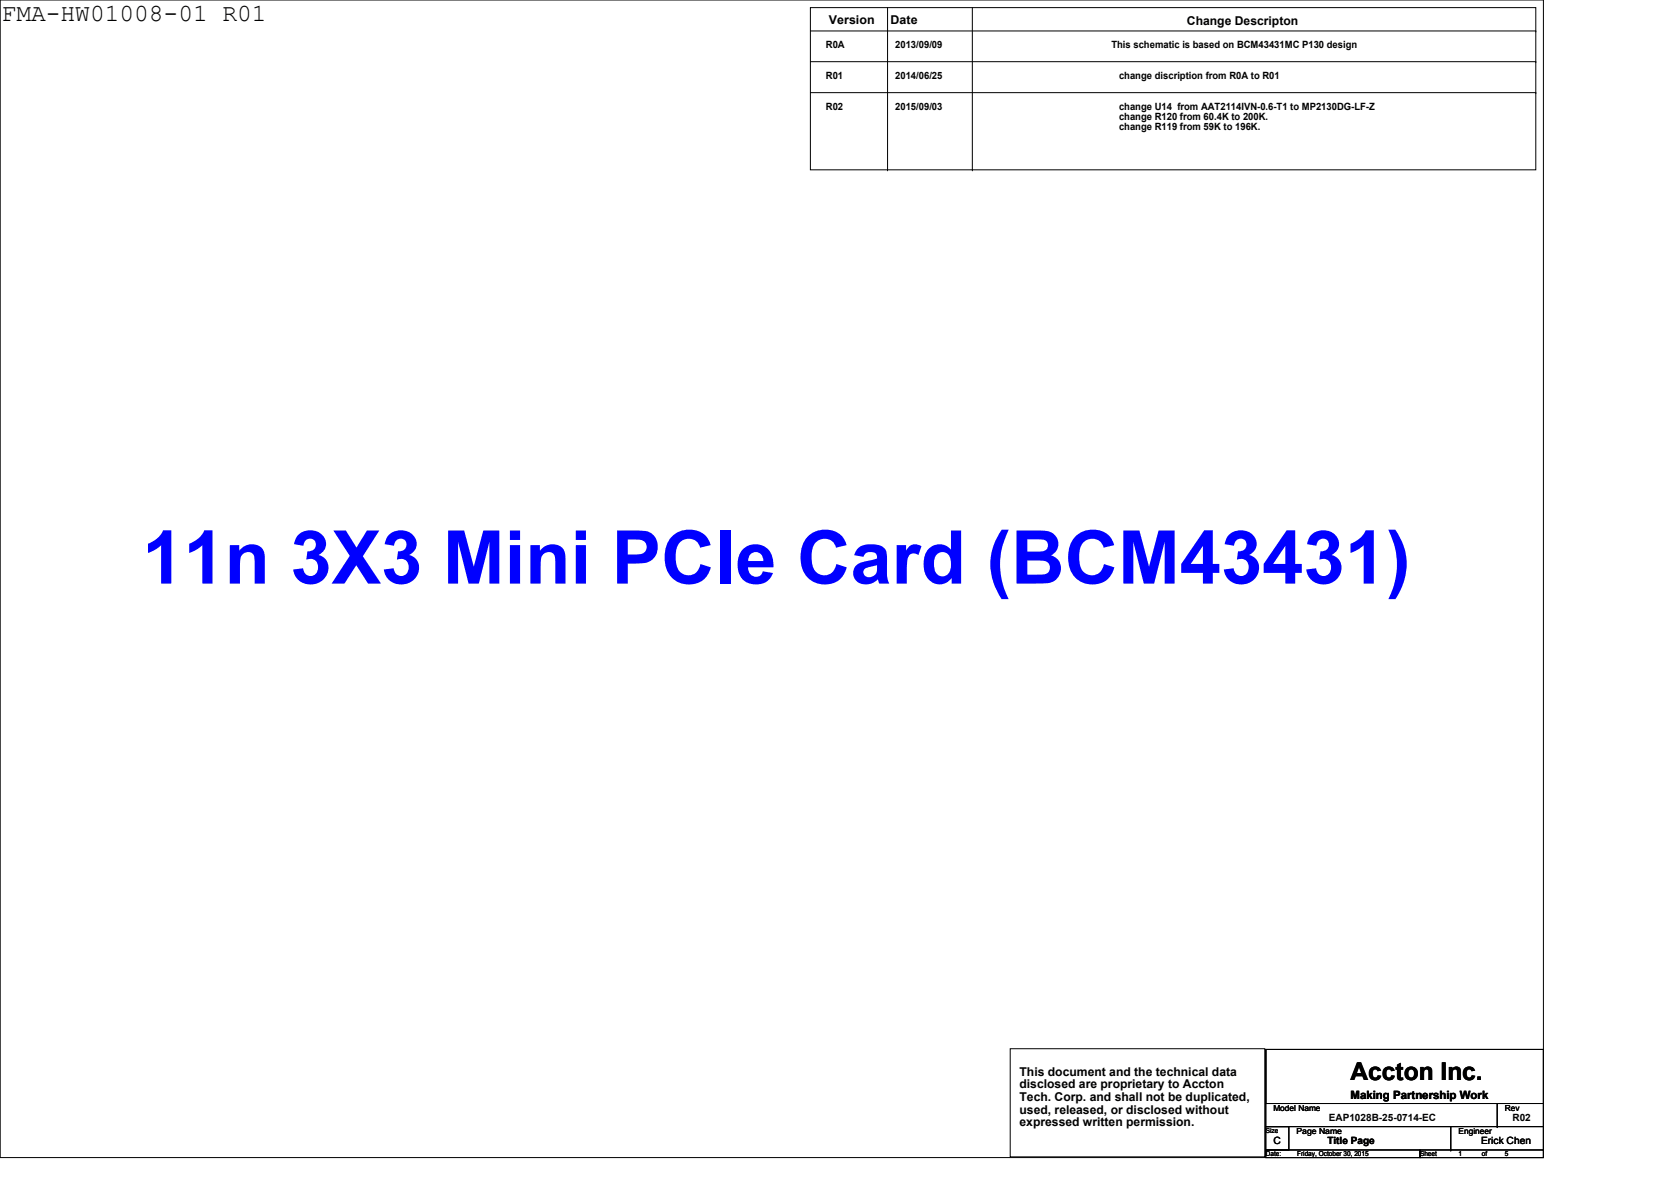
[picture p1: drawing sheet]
<svg xmlns="http://www.w3.org/2000/svg" width="297mm" height="210mm" viewBox="0 0 297 210" stroke-linecap="round" stroke-linejoin="round" font-family="sans-serif">
<defs><g id="words">
<text font-size="13.2" fill="#00f" x="25.3" y="103.7">11n 3X3 Mini PCIe Card (BCM43431)</text>
<g font-size="4.4">
<text x=".3" y="3.7">FMA-HW01008-01 R01</text>
<text x="240.1" y="191.9">Accton Inc.</text>
</g>
<g font-size="2.2">
<text x="147.4" y="4.2">Version</text>
<text x="158.3" y="4.2">Date</text>
<text x="211" y="4.4">Change Descripton</text>
<text x="181.2" y="191.2">This document and the technical data</text>
<text x="181.2" y="193.4">disclosed are proprietary to Accton</text>
<text x="181.2" y="195.7">Tech. Corp. and shall not be duplicated,</text>
<text x="181.2" y="197.9">used, released, or disclosed without</text>
<text x="181.2" y="200.2">expressed written permission.</text>
</g>
<text font-size="2" x="240.1" y="195.3">Making Partnership Work</text>
<g font-size="1.8">
<text x="146.8" y="8.5">R0A</text>
<text x="159.1" y="8.5">2013/09/09</text>
<text x="197.6" y="8.5">This schematic is based on BCM43431MC P130 design</text>
<text x="146.8" y="14">R01</text>
<text x="159.1" y="14">2014/06/25</text>
<text x="198.9" y="14">change discription from R0A to R01</text>
<text x="146.8" y="19.5">R02</text>
<text x="159.1" y="19.5">2015/09/03</text>
<text x="198.9" y="19.5">change U14 from AAT2114IVN-0.6-T1 to MP2130DG-LF-Z</text>
<text x="198.9" y="21.3">change R120 from 60.4K to 200K.</text>
<text x="198.9" y="23.1">change R119 from 59K to 196K.</text>
<text x="226.4" y="203.2">C</text>
<text x="236" y="203.3">Title Page</text>
<text x="236.2" y="199.2">EAP1028B-25-0714-EC</text>
<text x="263.3" y="203.2">Erick Chen</text>
<text x="268.9" y="199.2">R02</text>
</g>
<g font-size="1.5">
<text x="226.4" y="197.5">Model Name</text>
<text x="267.5" y="197.5">Rev</text>
<text x="230.5" y="201.6">Page Name</text>
<text x="259.3" y="201.6">Engineer</text>
</g>
<g font-size="1.2">
<text x="225" y="201.4">Size</text>
<text x="225" y="205.5">Date:</text>
<text x="230.6" y="205.5">Friday, October 30, 2015</text>
<text x="252.4" y="205.5">Sheet</text>
<text x="259.3" y="205.5">1</text>
<text x="263.4" y="205.5">of</text>
<text x="267.5" y="205.5">5</text>
</g>
</g></defs>
<g fill="none" stroke="#000" stroke-width=".18">
<path d="M0 0h274.4v205.7h-274.4zM144.1 1.4h128.9v28.8h-128.9zM144.1 5.5h128.9M144.1 11h128.9M144.1 16.5h128.9M157.8 1.4v28.8M172.8 1.4v28.8M273 5.5h.1M273 11h.1M273 16.5h.1M157.8 30.2h.1M172.8 30.2h.1"/>
<path d="M179.6 186.4h45.2v19.2h-45.2zM225 186.5v9.6zM225 186.5h49.4v9.6h-49.4zM225 196.1h49.4v4.1h-49.4zM266.1 196.1v4.1M225 204.4h27.4v1.3h-27.4zM225 200.2h4.1v4.2h-4.1zM252.4 204.4h22v1.3h-22zM257.9 204.4h.1M257.9 200.2v4.2M266.1 200.2h.1M274.4 204.4h.1"/>
</g>
<use href="#words"/>
</svg>
